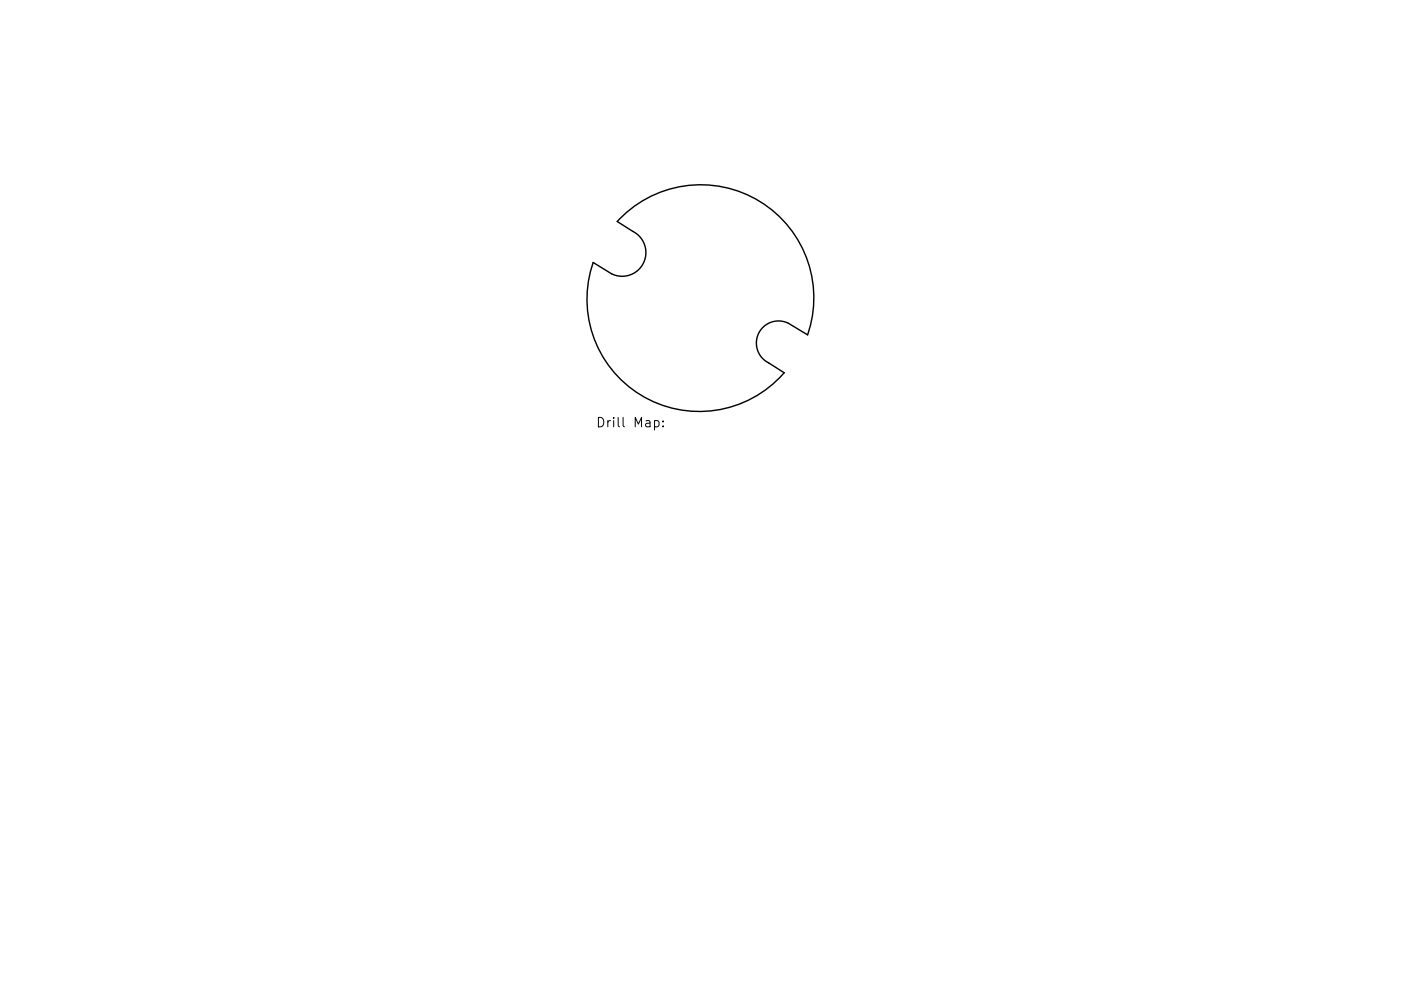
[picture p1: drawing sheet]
<svg xmlns="http://www.w3.org/2000/svg" width="297mm" height="210mm" viewBox="0 0 297 210" stroke-linecap="round" stroke-linejoin="round" font-family="sans-serif">
<defs><g id="words">
<text font-size="2.8" x="126.3" y="90.7">Drill Map:</text>
</g></defs>
<path d="M131.3 46.5a24 24 0 0 1 29.8-3.7 24 24 0 0 1 10.1 28.2l-4-2.4a4.7 4.7 0 0 0-6.3 2.1 4.7 4.7 0 0 0 2.1 6.3l3.3 2.1a23.8 23.8 0 0 1-30 5 23.8 23.8 0 0 1-10.5-28.4l3.9 2.4a5 5 0 0 0 6.7-2.3 5 5 0 0 0-2.2-6.7l-3.3-2.1z" fill="none" stroke="#000" stroke-width=".3"/>
<path d="M138.8 89.3l.5-.1 .4 .4v.6l-.2 .3h-.7M140.6 90.4v.2M140.6 89.3v.2" fill="none" stroke="#000" stroke-width=".21"/>
<use href="#words"/>
</svg>
